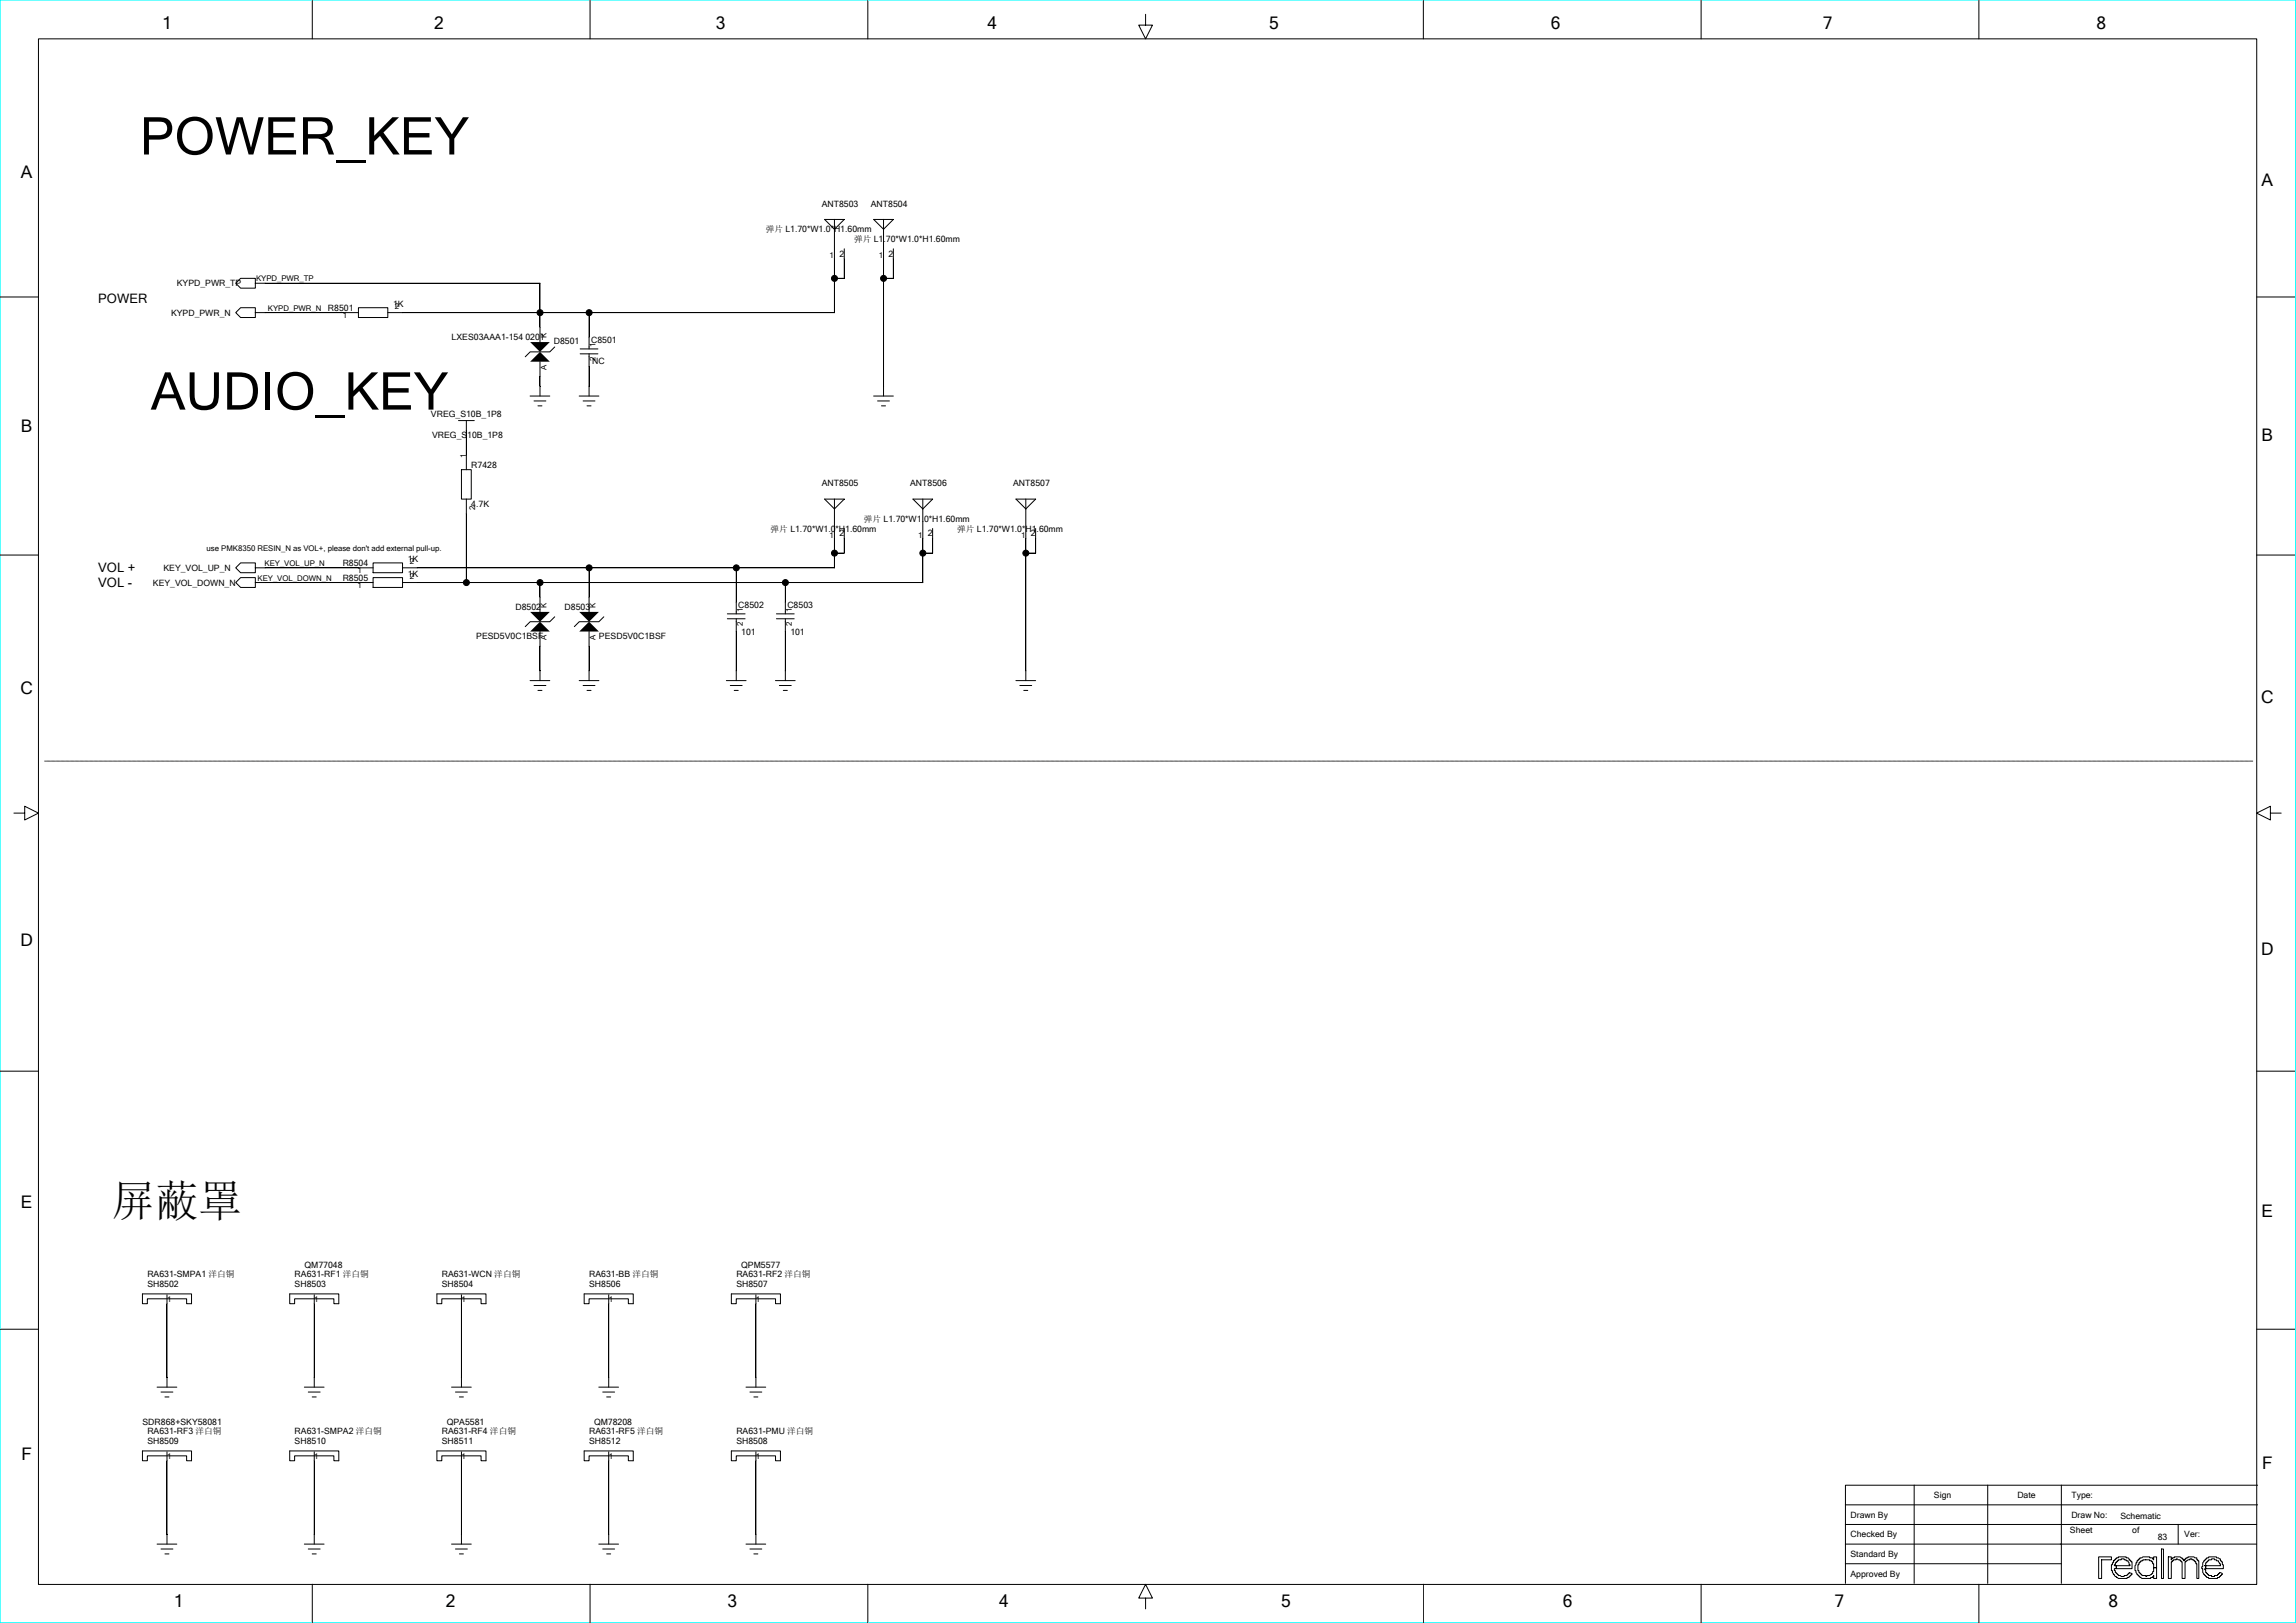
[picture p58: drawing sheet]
<svg xmlns="http://www.w3.org/2000/svg" width="297mm" height="210mm" viewBox="0 0 297 210" stroke-linecap="round" stroke-linejoin="round" font-family="sans-serif">
<defs><g id="words">
<g font-size="6.7">
<text x="18.1" y="20">POWER_KEY</text>
<text x="19.5" y="53">AUDIO_KEY</text>
</g>
<text font-size="5.6" x="14.5" y="157.4">屏蔽罩</text>
<g font-size="2.2">
<text x="21" y="3.8">1</text>
<text x="56.1" y="3.8">2</text>
<text x="92.6" y="3.8">3</text>
<text x="127.8" y="3.8">4</text>
<text x="164.2" y="3.8">5</text>
<text x="200.6" y="3.8">6</text>
<text x="235.8" y="3.8">7</text>
<text x="271.2" y="3.8">8</text>
<text x="2.7" y="23">A</text>
<text x="292.6" y="24.1">A</text>
<text x="2.7" y="55.9">B</text>
<text x="292.6" y="57">B</text>
<text x="2.6" y="89.8">C</text>
<text x="292.5" y="90.9">C</text>
<text x="2.6" y="122.4">D</text>
<text x="292.5" y="123.5">D</text>
<text x="2.7" y="156.3">E</text>
<text x="292.6" y="157.4">E</text>
<text x="2.8" y="188.9">F</text>
<text x="292.6" y="190.1">F</text>
<text x="22.5" y="208">1</text>
<text x="57.7" y="208">2</text>
<text x="94.1" y="208">3</text>
<text x="129.3" y="208">4</text>
<text x="165.7" y="208">5</text>
<text x="202.2" y="208">6</text>
<text x="237.3" y="208">7</text>
<text x="272.7" y="208">8</text>
</g>
<g font-size="1.7">
<text x="12.7" y="39.1">POWER</text>
<text x="12.7" y="74.1">VOL +</text>
<text x="12.7" y="76">VOL -</text>
</g>
<g font-size="1.1">
<text x="106.3" y="26.7">ANT8503</text>
<text x="112.6" y="26.7">ANT8504</text>
<text x="99" y="30.1">弹片 L1.70*W1.0*H1.60mm</text>
<text x="108.6" y="33.2">2</text>
<text x="110.5" y="31.3">弹片 L1.70*W1.0*H1.60mm</text>
<text x="114.9" y="33.2">2</text>
<text x="22.1" y="40.8">KYPD_PWR_N</text>
<text x="22.9" y="37">KYPD_PWR_TP</text>
<text x="42.4" y="40.2">R8501</text>
<text x="50.8" y="39.7">1K</text>
<text x="58.4" y="44">LXES03AAA1-154 0201</text>
<text x="71.6" y="44.5">D8501</text>
<text x="76.5" y="44.4">C8501</text>
<text x="76.6" y="47.1">NC</text>
<text x="55.7" y="53.9">VREG_S10B_1P8</text>
<text x="55.9" y="56.7">VREG_S10B_1P8</text>
<text x="61" y="60.5">R7428</text>
<text x="61" y="65.6">4.7K</text>
<text x="106.3" y="62.9">ANT8505</text>
<text x="117.7" y="62.9">ANT8506</text>
<text x="131.1" y="62.9">ANT8507</text>
<text x="99.7" y="68.8">弹片 L1.70*W1.0*H1.60mm</text>
<text x="108.6" y="69.4">2</text>
<text x="111.7" y="67.5">弹片 L1.70*W1.0*H1.60mm</text>
<text x="120" y="69.4">2</text>
<text x="123.8" y="68.8">弹片 L1.70*W1.0*H1.60mm</text>
<text x="133.3" y="69.4">2</text>
<text x="19.8" y="75.8">KEY_VOL_DOWN_N</text>
<text x="21.1" y="73.9">KEY_VOL_UP_N</text>
<text x="44.3" y="73.2">R8504</text>
<text x="44.3" y="75.1">R8505</text>
<text x="52.7" y="72.7">1K</text>
<text x="52.7" y="74.6">1K</text>
<text x="61.6" y="82.7">PESD5V0C1BSF</text>
<text x="66.7" y="78.9">D8502</text>
<text x="73" y="78.9">D8503</text>
<text x="77.5" y="82.7">PESD5V0C1BSF</text>
<text x="95.5" y="78.7">C8502</text>
<text x="95.9" y="82.1">101</text>
<text x="101.9" y="78.7">C8503</text>
<text x="102.2" y="82.1">101</text>
<text x="19.1" y="166.5">SH8502</text>
<text x="19.1" y="165.3">RA631-SMPA1 洋白铜</text>
<text x="38.1" y="166.5">SH8503</text>
<text x="38.1" y="165.3">RA631-RF1 洋白铜</text>
<text x="39.4" y="164">QM77048</text>
<text x="57.2" y="166.5">SH8504</text>
<text x="57.2" y="165.3">RA631-WCN 洋白铜</text>
<text x="76.2" y="166.5">SH8506</text>
<text x="76.2" y="165.3">RA631-BB 洋白铜</text>
<text x="95.2" y="166.5">SH8507</text>
<text x="95.2" y="165.3">RA631-RF2 洋白铜</text>
<text x="95.9" y="164">QPM5577</text>
<text x="18.4" y="184.3">SDR868+SKY58081</text>
<text x="19.1" y="185.6">RA631-RF3 洋白铜</text>
<text x="38.1" y="185.6">RA631-SMPA2 洋白铜</text>
<text x="57.2" y="185.6">RA631-RF4 洋白铜</text>
<text x="57.8" y="184.3">QPA5581</text>
<text x="76.2" y="185.6">RA631-RF5 洋白铜</text>
<text x="76.8" y="184.3">QM78208</text>
<text x="95.2" y="185.6">RA631-PMU 洋白铜</text>
<text x="19.1" y="186.9">SH8509</text>
<text x="38.1" y="186.9">SH8510</text>
<text x="57.2" y="186.9">SH8511</text>
<text x="76.2" y="186.9">SH8512</text>
<text x="95.2" y="186.9">SH8508</text>
<text x="239.4" y="196.4">Drawn By</text>
<text x="250.2" y="193.8">Sign</text>
<text x="261" y="193.8">Date</text>
<text x="267.9" y="193.8">Type:</text>
<text x="267.9" y="196.4">Draw No:</text>
<text x="274.3" y="196.5">Schematic</text>
<text x="239.4" y="198.9">Checked By</text>
<text x="239.4" y="201.5">Standard By</text>
<text x="267.8" y="198.4">Sheet</text>
<text x="275.8" y="198.4">of</text>
<text x="279.1" y="199.3">83</text>
<text x="282.6" y="198.9">Ver:</text>
<text x="239.4" y="204">Approved By</text>
</g>
<g font-size="1">
<text x="107.3" y="33.4">1</text>
<text x="113.7" y="33.4">1</text>
<text x="33.1" y="36.4">KYPD_PWR_TP</text>
<text x="34.7" y="40.2">KYPD_PWR_N</text>
<text x="44.3" y="41.2">1</text>
<text x="51.1" y="40">2</text>
<text x="70.7" y="47.9" transform="rotate(-90 70.7 47.9)">A</text>
<text x="70.7" y="43.8" transform="rotate(-90 70.7 43.8)">K</text>
<text x="77" y="46.7" transform="rotate(-90 77 46.7)">2</text>
<text x="77" y="44.9" transform="rotate(-90 77 44.9)">1</text>
<text x="60.3" y="59.3" transform="rotate(-90 60.3 59.3)">1</text>
<text x="26.7" y="71.3">use PMK8350 RESIN_N as VOL+, please don't add external pull-up.</text>
<text x="61.5" y="66" transform="rotate(-90 61.5 66)">2</text>
<text x="107.3" y="69.6">1</text>
<text x="118.8" y="69.6">1</text>
<text x="132.1" y="69.6">1</text>
<text x="33.3" y="75.1">KEY_VOL_DOWN_N</text>
<text x="34.2" y="73.2">KEY_VOL_UP_N</text>
<text x="46.2" y="74.2">1</text>
<text x="46.2" y="76.1">1</text>
<text x="53" y="73">2</text>
<text x="53" y="74.9">2</text>
<text x="70.7" y="82.8" transform="rotate(-90 70.7 82.8)">A</text>
<text x="70.7" y="78.7" transform="rotate(-90 70.7 78.7)">K</text>
<text x="77" y="82.8" transform="rotate(-90 77 82.8)">A</text>
<text x="77" y="78.7" transform="rotate(-90 77 78.7)">K</text>
<text x="96.1" y="80.9" transform="rotate(-90 96.1 80.9)">2</text>
<text x="96.1" y="79.2" transform="rotate(-90 96.1 79.2)">1</text>
<text x="102.4" y="80.9" transform="rotate(-90 102.4 80.9)">2</text>
<text x="102.4" y="79.2" transform="rotate(-90 102.4 79.2)">1</text>
<text x="21.6" y="168.5">1</text>
<text x="40.7" y="168.5">1</text>
<text x="59.7" y="168.5">1</text>
<text x="78.8" y="168.5">1</text>
<text x="97.8" y="168.5">1</text>
<text x="21.6" y="188.8">1</text>
<text x="40.7" y="188.8">1</text>
<text x="59.7" y="188.8">1</text>
<text x="78.8" y="188.8">1</text>
<text x="97.8" y="188.8">1</text>
</g>
</g></defs>
<path d="M0 0h296.9v210h-296.9z" fill="none" stroke="#0ff" stroke-width=".13"/>
<g fill="none" stroke="#000" stroke-width=".13">
<path d="M5 5h286.9v200h-286.9zM40.4 .1v4.9M76.3 .1v4.9M112.3 .1v4.9M148.2 1.9v1.3h.9l-.9 1.8-.9-1.8h.9M184.1 .1v4.9M220 .1v4.9M256 .1v4.9M0 38.4h5M30.5 36.7l.6-.7h1.9v1.3h-1.9zM33 36.7h36.8v7.6M46.4 39.8h3.8v1.3h-3.8z"/>
<path d="M106.7 28.4h2.5l-1.3 1.3zM107.9 28.4v12h-57.7M109.2 32.2v3.8h-1.3M113 28.4h2.6l-1.3 1.3zM114.3 28.4v22.8M115.6 32.2v3.8h-1.3M291.9 38.4h5M30.5 40.4l.6-.6h1.9v1.3h-1.9zM33 40.4h13.4M59.3 54.4h2.1M60.3 54.4v6.4M68.6 51.2h2.5"/>
<path d="M69.1 51.9h1.5M69.6 52.5h.5M69.8 46.8v4.4M71.8 44.9l-.7 .6h-2.5l-.7 .7M74.9 51.2h2.6M75 45.8h2.3M75 45.1h2.3M75.4 51.9h1.6M75.9 52.5h.6M76.2 40.4v4.7M76.2 45.8v5.4M113 51.2h2.6"/>
<path d="M113.5 51.9h1.6M114 52.5h.5M0 71.8h5M30.5 73.5l.6-.7h1.9v1.3h-1.9zM30.5 75.4l.6-.7h1.9v1.3h-1.9zM33 73.5h15.3M33 75.4h15.3M48.3 72.8h3.8v1.3h-3.8zM48.3 74.7h3.8v1.3h-3.8zM59.7 60.8h1.3v3.8h-1.3zM60.3 64.6v10.8M69.8 75.4v3.8"/>
<path d="M71.8 79.8l-.7 .6h-2.5l-.7 .7M76.2 73.5v5.7M78.1 79.8l-.6 .6h-2.6l-.6 .7M94.1 79.4h2.3M95.2 73.5v5.9M100.4 79.4h2.3M101.6 75.4v4M106.7 64.6h2.5l-1.3 1.2zM107.9 64.6v8.9h-55.8M109.2 68.4v3.2h-1.3M118.1 64.6h2.5l-1.2 1.2zM119.4 64.6v10.8h-67.3"/>
<path d="M120.6 68.4v3.2h-1.2M131.4 64.6h2.6l-1.3 1.2zM132.7 64.6v23.5M134 68.4v3.2h-1.3M291.9 71.8h5M5.7 98.5h285.7M68.6 88.1h2.5M69.1 88.7h1.5M69.6 89.3h.5M69.8 81.7v6.4M74.9 88.1h2.6M75.4 88.7h1.6"/>
<path d="M75.9 89.3h.6M76.2 81.7v6.4M94 88.1h2.5M94.1 80.1h2.3M94.5 88.7h1.5M95 89.3h.5M95.2 80.1v8M100.3 88.1h2.6M100.4 80.1h2.3M100.8 88.7h1.6M101.3 89.3h.5M101.6 80.1v8"/>
<path d="M131.4 88.1h2.6M131.9 88.7h1.6M132.4 89.3h.5M1.8 105.2h1.4v-.9l1.8 .9-1.8 .9v-.9M293.7 105.2v-.9l-1.8 .9 1.8 .9v-.9h1.4M0 138.6h5M291.9 138.6h5M0 172h5M18.4 167.4h6.4v1.3h-.7v-.6h-5v.6h-.7zM20.3 179.5h2.6M21.6 167.5v12M37.5 167.4h6.3v1.3h-.6v-.6h-5.1v.6h-.6z"/>
<path d="M39.4 179.5h2.5M40.7 167.5v12M56.5 167.4h6.4v1.3h-.7v-.6h-5.1v.6h-.6zM58.4 179.5h2.6M59.7 167.5v12M75.6 167.4h6.3v1.3h-.6v-.6h-5.1v.6h-.6zM77.5 179.5h2.5M78.7 167.5v12M94.6 167.4h6.4v1.3h-.7v-.6h-5.1v.6h-.6zM96.5 179.5h2.5M97.8 167.5v12M291.9 172h5"/>
<path d="M18.4 187.7h6.4v1.3h-.7v-.6h-5v.6h-.7zM20.3 199.8h2.6M20.8 180.1h1.6M21.3 180.8h.6M21.6 187.9v11.9M37.5 187.7h6.3v1.3h-.6v-.6h-5.1v.6h-.6zM39.4 199.8h2.5M39.9 180.1h1.5M40.4 180.8h.5M40.7 187.9v11.9M56.5 187.7h6.4v1.3h-.7v-.6h-5.1v.6h-.6zM58.4 199.8h2.6"/>
<path d="M58.9 180.1h1.6M59.4 180.8h.5M59.7 187.9v11.9M75.6 187.7h6.3v1.3h-.6v-.6h-5.1v.6h-.6zM77.5 199.8h2.5M78 180.1h1.5M78.5 180.8h.5M78.7 187.9v11.9M94.6 187.7h6.4v1.3h-.7v-.6h-5.1v.6h-.6zM96.5 199.8h2.5M97 180.1h1.5M97.5 180.8h.5"/>
<path d="M97.8 187.9v11.9M238.7 199.8h53.2M238.7 194.7h53.3M238.7 197.3h53.2M247.6 192.2v12.7M257.1 192.2v12.7M266.6 192.2v12.7M281.8 197.2v2.6M292 192.2h-53.3v12.7M20.8 200.4h1.6M21.3 201.1h.6M39.9 200.4h1.5"/>
<path d="M40.4 201.1h.5M40.4 205v5M58.9 200.4h1.6M59.4 201.1h.5M76.3 205v5M78 200.4h1.5M78.5 201.1h.5M97 200.4h1.5M97.5 201.1h.5M112.3 205v5M148.2 206.8h.9l-.9-1.8-.9 1.8h.9v1.4M184.1 205v5"/>
<path d="M220 205v5M238.7 202.3h27.9M256 205v5M271.5 201.4h1.6v.4h-1.2v2.4h-.4zM273.6 201.7h.2v-.1h.2v-.2h1v.2h.3l.1 .2h.1v.2l.3 .1v.9h-2v-.4h1.7v-.1h-.1l-.1-.5-.5-.2v-.1l-.8 .1-.1 .3-.3 .1v.3h-.1v.1h.3v.4h-.3v.2h.1v.3h.2v.1l.2 .1v.2l.8 .1v-.1h.4l.1-.3h.1v-.1l.4 .1v.1l-.3 .2-.1 .2h-.2v.1h-1.2l-.2-.1v-.1h-.2l-.1-.3h-.1l-.1-.5h-.2v-.7h.2l.1-.5h.1zM276.6 201.8h.1l.1-.2h.3l.1-.2h.9v.2h.4l.1 .2v-.4h.4v1.4h-.4v-.5h-.1v-.2h-.2v-.1h-.2v-.2h-.9v.2h-.3v.1l-.2 .1v.3h-.1v.7h.1v.3l.2 .1 .2 .3h.5v.1h.1v-.1h.4l.2-.2v-.1h.2v-.3h.1v-.5h.4v1.4h-.4v-.3v.1h-.1v.1h-.3v.1h-1.1l-.3-.1-.1-.2h-.1v-.2h-.2l-.1-.4a1.02 1.02 0 0 1 0-1zM279.6 200.4h.3v3.8h-.3zM280.5 201.4h.4v.4l.1-.2h.3v-.2h.7l.3 .2v.1h.1l.1 .3v-.2l.3-.1v-.1h.2v-.2h.8l.1 .2h.3v.2l.2 .2v2.2h-.2v-1.9h-.2v-.2h-.1v-.1h-.1v-.2h-.3v-.1h-.2v.1h-.3l-.2 .2v.1h-.2v2.1h-.3v-2.1l-.3-.1v-.2h-.2l-.2-.1h-.1v.1h-.4v.2l-.2 .1v2.1h-.4zM285.1 202h.1v-.2l.2-.1v-.1h.3v-.2h1v.2l.5 .1v.3l.3 .1v.4h.1v.5h-2.3v-.4h1.9v-.3h-.1l-.1-.3h-.3v-.2h-.2v-.1h-.4v.1h-.4l-.1 .3-.3 .1v.4h-.1h.1v.4h-.1v.1h.1v.4h.1v.1h.2l.1 .3h.4v.1l.7-.1 .2-.3h.1v-.1l.4 .1v.1h-.2v.2h-.1l-.1 .2h-.3v.1h-1.1v-.1h-.3l-.1-.2h-.1v-.2h-.1l-.2-.2v-.5h-.1z"/>
<circle cx="107.9" cy="36" r=".39"/>
<circle cx="114.3" cy="36" r=".39"/>
<circle cx="69.9" cy="40.5" r=".39"/>
<circle cx="76.2" cy="40.5" r=".39"/>
<circle cx="60.3" cy="75.4" r=".39"/>
<circle cx="69.9" cy="75.4" r=".39"/>
<circle cx="76.2" cy="73.5" r=".39"/>
<circle cx="95.2" cy="73.5" r=".39"/>
<circle cx="101.6" cy="75.4" r=".39"/>
<circle cx="107.9" cy="71.6" r=".39"/>
<circle cx="119.4" cy="71.6" r=".39"/>
<circle cx="132.7" cy="71.6" r=".39"/>
</g>
<g fill="#000">
<path d="M68.6 44.3h2.5l-1.3 1.2zM69.8 45.5l1.3 1.3h-2.5zM68.6 79.2h2.5l-1.3 1.2zM68.6 81.7l1.2-1.3 1.3 1.3zM74.9 79.2h2.6l-1.3 1.2zM76.2 80.4l1.3 1.3h-2.6z"/>
<path d="M107.9 36h1.3z" fill-rule="evenodd"/>
<path d="M114.3 36h1.3z" fill-rule="evenodd"/>
<path d="M69.8 48.7v1.3z" fill-rule="evenodd"/>
<path d="M69.8 40.4v2z" fill-rule="evenodd"/>
<path d="M69.8 75.4v1.9z" fill-rule="evenodd"/>
<path d="M107.9 71.6v1.9z" fill-rule="evenodd"/>
<path d="M107.9 69.7v1.9z" fill-rule="evenodd"/>
<path d="M107.9 71.6h1.3z" fill-rule="evenodd"/>
<path d="M109.2 69.7v1.9z" fill-rule="evenodd"/>
<path d="M119.4 69.7v1.9z" fill-rule="evenodd"/>
<path d="M119.4 71.6h1.2z" fill-rule="evenodd"/>
<path d="M120.6 69.7v1.9z" fill-rule="evenodd"/>
<path d="M132.7 69.7v1.9z" fill-rule="evenodd"/>
<path d="M134 69.7v1.9z" fill-rule="evenodd"/>
<path d="M132.7 71.6h1.3z" fill-rule="evenodd"/>
<circle cx="107.9" cy="36" r=".39"/>
<circle cx="114.3" cy="36" r=".39"/>
<circle cx="69.9" cy="40.5" r=".39"/>
<circle cx="76.2" cy="40.5" r=".39"/>
<circle cx="60.3" cy="75.4" r=".39"/>
<circle cx="69.9" cy="75.4" r=".39"/>
<circle cx="76.2" cy="73.5" r=".39"/>
<circle cx="95.2" cy="73.5" r=".39"/>
<circle cx="101.6" cy="75.4" r=".39"/>
<circle cx="107.9" cy="71.6" r=".39"/>
<circle cx="119.4" cy="71.6" r=".39"/>
<circle cx="132.7" cy="71.6" r=".39"/>
</g>
<use href="#words"/>
</svg>
